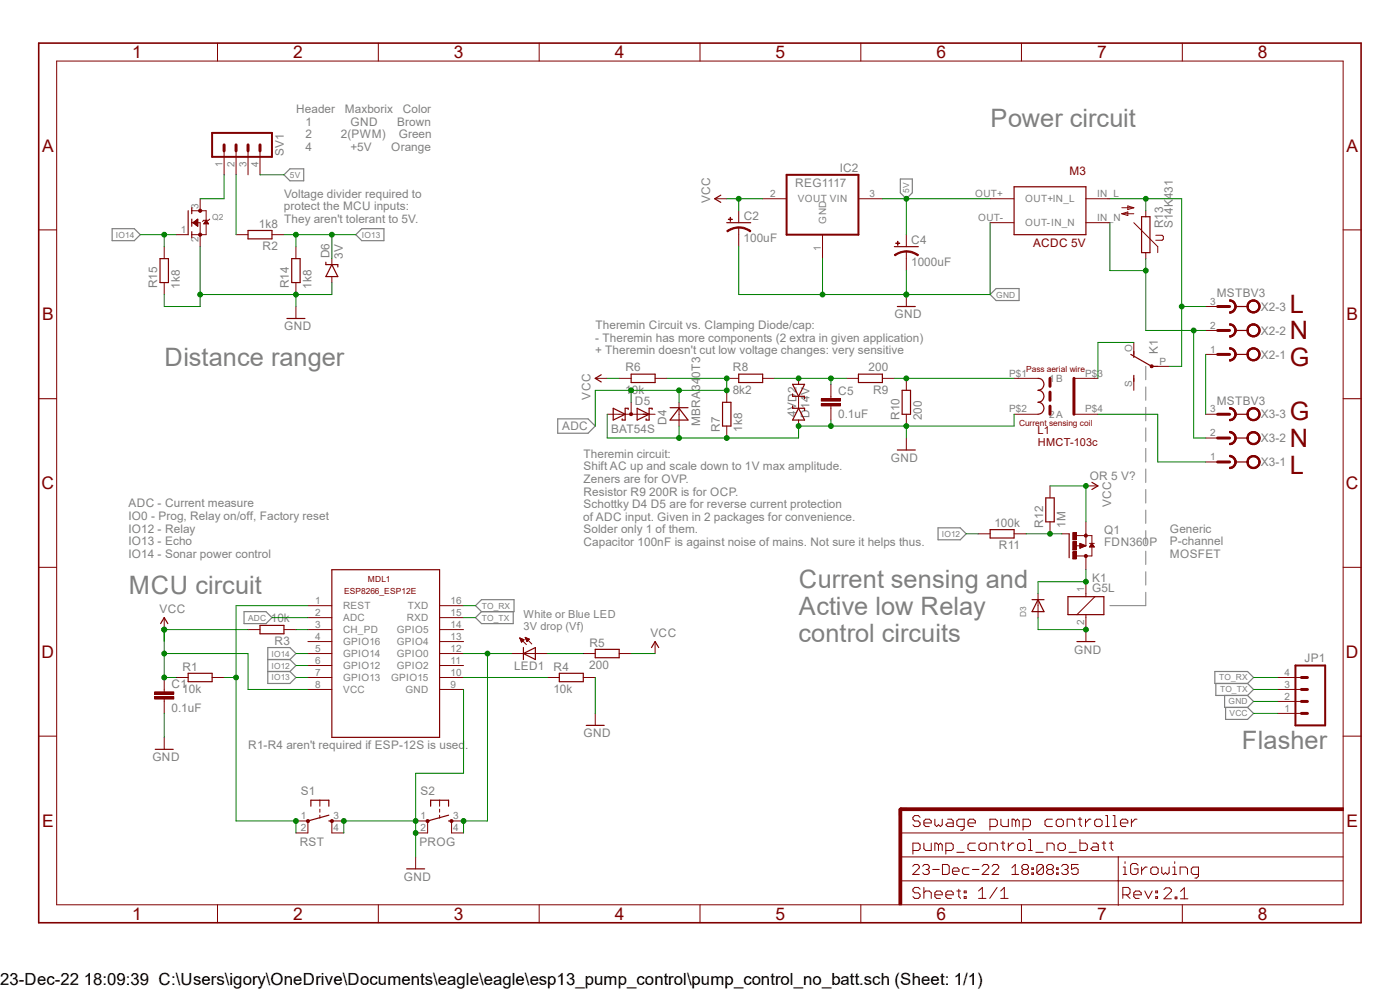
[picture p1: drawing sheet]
<svg xmlns="http://www.w3.org/2000/svg" width="297mm" height="210mm" viewBox="0 0 297 210" stroke-linecap="round" stroke-linejoin="round" font-family="sans-serif">
<defs><g id="words">
<g font-size="5.4" fill="#808080">
<text x="210.1" y="26.9">Power circuit</text>
<text x="34.9" y="77.7">Distance ranger</text>
<text x="27.3" y="125.9">MCU circuit</text>
<text x="169.5" y="124.7">Current sensing and</text>
<text x="169.5" y="130.4">Active low Relay</text>
<text x="169.4" y="136.1">control circuits</text>
<text x="263.5" y="159">Flasher</text>
</g>
<g font-size="5.4" fill="#800000">
<text x="273.6" y="66.3">L</text>
<text x="273.6" y="72">N</text>
<text x="273.6" y="77.7">G</text>
<text x="273.6" y="89.1">G</text>
<text x="273.6" y="94.8">N</text>
<text x="273.6" y="100.5">L</text>
</g>
<g font-size="3.7" fill="#800000">
<text x="28.1" y="12.4">1</text>
<text x="62.2" y="12.4">2</text>
<text x="96.3" y="12.4">3</text>
<text x="130.4" y="12.4">4</text>
<text x="164.5" y="12.4">5</text>
<text x="198.7" y="12.4">6</text>
<text x="232.8" y="12.4">7</text>
<text x="266.9" y="12.4">8</text>
<text x="8.9" y="32.2">A</text>
<text x="285.7" y="32.2">A</text>
<text x="8.9" y="68">B</text>
<text x="285.7" y="68">B</text>
<text x="8.8" y="103.8">C</text>
<text x="285.5" y="103.8">C</text>
<text x="8.8" y="139.6">D</text>
<text x="285.5" y="139.6">D</text>
<text x="8.9" y="175.4">E</text>
<text x="285.7" y="175.4">E</text>
<text x="28.1" y="195.2">1</text>
<text x="62.2" y="195.2">2</text>
<text x="96.3" y="195.2">3</text>
<text x="130.4" y="195.2">4</text>
<text x="164.5" y="195.2">5</text>
<text x="198.7" y="195.2">6</text>
<text x="232.8" y="195.2">7</text>
<text x="266.9" y="195.2">8</text>
</g>
<text font-size="3.6" x="0" y="209">23-Dec-22 18:09:39 C:\Users\igory\OneDrive\Documents\eagle\eagle\esp13_pump_control\pump_control_no_batt.sch (Sheet: 1/1)</text>
<g font-size="2.5" fill="#808080">
<text x="62.8" y="24">Header</text>
<text x="64.8" y="26.7">1</text>
<text x="64.8" y="29.3">2</text>
<text x="72.3" y="29.3">2(PWM)</text>
<text x="73.2" y="24">Maxborix</text>
<text x="74.4" y="26.7">GND</text>
<text x="84.3" y="26.7">Brown</text>
<text x="84.6" y="29.3">Green</text>
<text x="85.4" y="24">Color</text>
<text x="60.2" y="33" transform="rotate(-90 60.2 33)">SV1</text>
<text x="64.8" y="32">4</text>
<text x="74.3" y="32">+5V</text>
<text x="83" y="32">Orange</text>
<text x="60.3" y="41.9">Voltage divider required to</text>
<text x="168.7" y="39.6">REG1117</text>
<text x="178.1" y="36.4">IC2</text>
<text x="60.2" y="44.6">protect the MCU inputs:</text>
<text x="60.3" y="47.2">They aren't tolerant to 5V.</text>
<text x="150.7" y="43.1" transform="rotate(-90 150.7 43.1)">VCC</text>
<text x="157.8" y="46.6">C2</text>
<text x="54.9" y="48.3">1k8</text>
<text x="55.7" y="53">R2</text>
<text x="157.7" y="51.4">100uF</text>
<text x="193.3" y="51.7">C4</text>
<text x="246.8" y="48.5" transform="rotate(-90 246.8 48.5)">R13</text>
<text x="248.8" y="48.5" transform="rotate(-90 248.8 48.5)">S14K431</text>
<text x="69.9" y="54.8" transform="rotate(-90 69.9 54.8)">D6</text>
<text x="72.7" y="54.9" transform="rotate(-90 72.7 54.9)">3V</text>
<text x="193.3" y="56.5">1000uF</text>
<text x="33.4" y="61.2" transform="rotate(-90 33.4 61.2)">R15</text>
<text x="38.1" y="61.2" transform="rotate(-90 38.1 61.2)">1k8</text>
<text x="61.3" y="61.2" transform="rotate(-90 61.3 61.2)">R14</text>
<text x="66.1" y="61.2" transform="rotate(-90 66.1 61.2)">1k8</text>
<text x="258.2" y="63">MSTBV3</text>
<text x="267.5" y="65.9">X2-3</text>
<text x="60.3" y="70.1">GND</text>
<text x="126.3" y="69.9">Theremin Circuit vs. Clamping Diode/cap:</text>
<text x="189.8" y="67.6">GND</text>
<text x="267.5" y="71">X2-2</text>
<text x="126.3" y="72.5">- Theremin has more components (2 extra in given application)</text>
<text x="126.3" y="75.2">+ Theremin doesn't cut low voltage changes: very sensitive</text>
<text x="245.6" y="75.1" transform="rotate(-90 245.6 75.1)">K1</text>
<text x="267.5" y="76.1">X2-1</text>
<text x="132.6" y="83.6">10k</text>
<text x="132.7" y="78.7">R6</text>
<text x="155.5" y="83.6">8k2</text>
<text x="155.5" y="78.7">R8</text>
<text x="177.8" y="83.7">C5</text>
<text x="184.3" y="78.7">200</text>
<text x="185.2" y="83.5">R9</text>
<text x="125.3" y="84.8" transform="rotate(-90 125.3 84.8)">VCC</text>
<text x="134.7" y="85.9">D5</text>
<text x="168.9" y="88.5" transform="rotate(-90 168.9 88.5)">4VD2</text>
<text x="171.7" y="88.6" transform="rotate(-90 171.7 88.6)">D14V</text>
<text x="177.8" y="88.8">0.1uF</text>
<text x="190.8" y="89.1" transform="rotate(-90 190.8 89.1)">R10</text>
<text x="195.6" y="89.2" transform="rotate(-90 195.6 89.2)">200</text>
<text x="258.2" y="85.9">MSTBV3</text>
<text x="267.5" y="88.8">X3-3</text>
<text x="119.3" y="91.3">ADC</text>
<text x="129.6" y="91.8">BAT54S</text>
<text x="141.4" y="90.1" transform="rotate(-90 141.4 90.1)">D4</text>
<text x="148.5" y="90.4" transform="rotate(-90 148.5 90.4)">MBRA340T3</text>
<text x="152.7" y="91.6" transform="rotate(-90 152.7 91.6)">R7</text>
<text x="157.5" y="91.7" transform="rotate(-90 157.5 91.7)">1k8</text>
<text x="267.5" y="93.8">X3-2</text>
<text x="123.8" y="97.1">Theremin circuit:</text>
<text x="123.8" y="99.8">Shift AC up and scale down to 1V max amplitude.</text>
<text x="189" y="98">GND</text>
<text x="231.2" y="101.8">OR 5 V?</text>
<text x="267.5" y="98.9">X3-1</text>
<text x="27.3" y="107.7">ADC - Current measure</text>
<text x="123.8" y="102.4">Zeners are for OVP.</text>
<text x="123.8" y="105.1">Resistor R9 200R is for OCP.</text>
<text x="123.8" y="107.8">Schottky D4 D5 are for reverse current protection</text>
<text x="235.7" y="107.6" transform="rotate(-90 235.7 107.6)">VCC</text>
<text x="27.3" y="110.3">IO0 - Prog, Relay on/off, Factory reset</text>
<text x="27.3" y="113">IO12 - Relay</text>
<text x="123.7" y="110.4">of ADC input. Given in 2 packages for convenience.</text>
<text x="123.8" y="113.1">Solder only 1 of them.</text>
<text x="210.9" y="111.7">100k</text>
<text x="221.3" y="111.9" transform="rotate(-90 221.3 111.9)">R12</text>
<text x="226.1" y="112" transform="rotate(-90 226.1 112)">1M</text>
<text x="234.2" y="113.2">Q1</text>
<text x="248.2" y="113">Generic</text>
<text x="27.3" y="115.7">IO13 - Echo</text>
<text x="27.3" y="118.3">IO14 - Sonar power control</text>
<text x="123.8" y="115.8">Capacitor 100nF is against noise of mains. Not sure it helps thus.</text>
<text x="211.9" y="116.5">R11</text>
<text x="234.2" y="115.8">FDN360P</text>
<text x="248.2" y="115.7">P-channel</text>
<text x="248.2" y="118.3">MOSFET</text>
<text x="231.7" y="125.6">G5L</text>
<text x="231.7" y="123.4">K1</text>
<text x="33.9" y="130">VCC</text>
<text x="57.4" y="132">10k</text>
<text x="58.3" y="136.8">R3</text>
<text x="125.1" y="137.2">R5</text>
<text x="138" y="135.1">VCC</text>
<text x="38.7" y="142.2">R1</text>
<text x="109.1" y="142.2">LED1</text>
<text x="117.4" y="142.2">R4</text>
<text x="125" y="141.9">200</text>
<text x="227.9" y="138.6">GND</text>
<text x="276.7" y="140.4">JP1</text>
<text x="36.4" y="145.9">C1</text>
<text x="38.7" y="147">10k</text>
<text x="117.4" y="147">10k</text>
<text x="36.4" y="151">0.1uF</text>
<text x="32.3" y="161.5">GND</text>
<text x="52.7" y="159">R1-R4 aren't required if ESP-12S is used.</text>
<text x="123.8" y="156.4">GND</text>
<text x="63.8" y="168.6">S1</text>
<text x="89.2" y="168.6">S2</text>
<text x="63.6" y="179.5">RST</text>
<text x="89" y="179.5">PROG</text>
<text x="85.7" y="186.9">GND</text>
</g>
<g font-size="2.5" fill="#800000">
<text x="226.9" y="37.1">M3</text>
<text x="219.2" y="52.3">ACDC 5V</text>
</g>
<g font-size="2.3" fill="#800000">
<text x="220.1" y="92.1">L1</text>
<text x="220.2" y="94.6">HMCT-103c</text>
</g>
<g font-size="2.3" fill="#808080">
<text x="111.1" y="131.1">White or Blue LED</text>
<text x="111" y="133.6">3V drop (Vf)</text>
</g>
<g font-size="2.1" fill="#808080">
<text x="47.2" y="35.5" transform="rotate(-90 47.2 35.5)">1</text>
<text x="49.7" y="35.5" transform="rotate(-90 49.7 35.5)">2</text>
<text x="52.3" y="35.5" transform="rotate(-90 52.3 35.5)">3</text>
<text x="54.8" y="35.5" transform="rotate(-90 54.8 35.5)">4</text>
<text x="163.4" y="41.8">2</text>
<text x="184.4" y="41.8">3</text>
<text x="206.9" y="41.8">OUT+</text>
<text x="232.7" y="41.8">IN_L</text>
<text x="42.1" y="44.4" transform="rotate(-90 42.1 44.4)">3</text>
<text x="169.3" y="42.9">VOUT VIN</text>
<text x="175.3" y="47.4" transform="rotate(-90 175.3 47.4)">GND</text>
<text x="207.5" y="46.9">OUT-</text>
<text x="217.5" y="42.9">OUT+IN_L</text>
<text x="232.7" y="46.9">IN_N</text>
<text x="38.4" y="49.4">1</text>
<text x="42.1" y="51.3" transform="rotate(-90 42.1 51.3)">2</text>
<text x="174.2" y="53.3" transform="rotate(-90 174.2 53.3)">1</text>
<text x="217.5" y="48">OUT-IN_N</text>
<text x="256.8" y="64.6">3</text>
<text x="256.8" y="69.7">2</text>
<text x="240.2" y="74.8" transform="rotate(-90 240.2 74.8)">O</text>
<text x="246" y="77.3">P</text>
<text x="256.8" y="74.8">1</text>
<text x="214.1" y="79.9">P$1</text>
<text x="222.5" y="81">1B</text>
<text x="230.2" y="79.9">P$3</text>
<text x="240.2" y="82" transform="rotate(-90 240.2 82)">S</text>
<text x="214.1" y="87.5">P$2</text>
<text x="222.5" y="88.6">2A</text>
<text x="230.2" y="87.5">P$4</text>
<text x="256.8" y="87.5">3</text>
<text x="256.8" y="92.6">2</text>
<text x="256.8" y="97.7">1</text>
<text x="230" y="125.6" transform="rotate(-90 230 125.6)">1</text>
<text x="66.9" y="128.1">1</text>
<text x="66.9" y="130.7">2</text>
<text x="72.8" y="129.2">REST</text>
<text x="72.8" y="131.8">ADC</text>
<text x="86.3" y="131.8">RXD</text>
<text x="86.5" y="129.2">TXD</text>
<text x="95.6" y="130.7">15</text>
<text x="95.6" y="128.1">16</text>
<text x="66.9" y="133.2">3</text>
<text x="66.9" y="135.8">4</text>
<text x="72.8" y="134.3">CH_PD</text>
<text x="72.8" y="136.9">GPIO16</text>
<text x="84.2" y="136.9">GPIO4</text>
<text x="84.2" y="134.3">GPIO5</text>
<text x="95.6" y="135.8">13</text>
<text x="95.6" y="133.2">14</text>
<text x="230" y="132.5" transform="rotate(-90 230 132.5)">2</text>
<text x="66.9" y="138.3">5</text>
<text x="66.9" y="140.8">6</text>
<text x="66.9" y="143.3">7</text>
<text x="72.8" y="139.4">GPIO14</text>
<text x="72.8" y="141.9">GPIO12</text>
<text x="84.2" y="141.9">GPIO2</text>
<text x="84.2" y="139.4">GPIO0</text>
<text x="95.6" y="143.3">10</text>
<text x="95.6" y="140.8">11</text>
<text x="95.6" y="138.3">12</text>
<text x="272.5" y="143.3">4</text>
<text x="66.9" y="145.9">8</text>
<text x="72.8" y="144.5">GPIO13</text>
<text x="72.8" y="147">VCC</text>
<text x="83" y="144.5">GPIO15</text>
<text x="86" y="147">GND</text>
<text x="95.6" y="145.9">9</text>
<text x="272.5" y="148.4">2</text>
<text x="272.5" y="145.9">3</text>
<text x="272.5" y="151">1</text>
<text x="63.8" y="173.8">1</text>
<text x="70.8" y="173.8">3</text>
<text x="89.2" y="173.8">1</text>
<text x="96.1" y="173.8">3</text>
<text x="63.8" y="176.4">2</text>
<text x="70.8" y="176.4">4</text>
<text x="89.2" y="176.4">2</text>
<text x="96.1" y="176.4">4</text>
</g>
<g font-size="1.8" fill="#808080">
<text x="61.5" y="37.7">5V</text>
<text x="192.9" y="40.9" transform="rotate(-90 192.9 40.9)">5V</text>
<text x="45" y="46.6">Q2</text>
<text x="24.6" y="50.4">IO14</text>
<text x="76.8" y="50.4">IO13</text>
<text x="211.4" y="63.1">GND</text>
<text x="199.8" y="113.9">IO12</text>
<text x="52.6" y="131.7">ADC</text>
<text x="102.2" y="129.1">TO_RX</text>
<text x="102.2" y="131.7">TO_TX</text>
<text x="217.7" y="131" transform="rotate(-90 217.7 131)">D3</text>
<text x="57.6" y="139.3">IO14</text>
<text x="57.6" y="141.8">IO12</text>
<text x="57.6" y="144.4">IO13</text>
<text x="258.7" y="144.4">TO_RX</text>
<text x="258.8" y="146.9">TO_TX</text>
<text x="260.6" y="149.4">GND</text>
<text x="260.9" y="152">VCC</text>
</g>
<g font-size="1.8" fill="#800000">
<text x="217.7" y="79">Pass aerial wire</text>
<text x="216.2" y="90.4">Current sensing coil</text>
<text x="73" y="125.9">ESP8266_ESP12E</text>
<text x="78.1" y="123.4">MDL1</text>
</g>
</g></defs>
<path d="M243.1 77.7v2.9M243.1 82.1v2.8M243.1 86.4v2.9M243.1 90.8v2.8M243.1 95.1v2.9M243.1 99.5v2.9M243.1 103.8v2.9M243.1 108.2v2.8M243.1 112.6v2.8M243.1 116.9v2.9M243.1 125.6v2.9h-7.6M243.1 121.3v2.8" fill="none" stroke="#808080" stroke-width=".21"/>
<g fill="none" stroke="#808080" stroke-width=".25">
<path d="M60.2 37.1l1.3-1.3h2.9v2.6h-2.9zM191 38h2.5v2.9l-1.2 1.3-1.3-1.3zM23.8 48.5h4.7l1.3 1.3-1.3 1.3h-4.7zM76.8 48.5h4.6v2.6h-4.6l-1.3-1.3zM211.3 61.2h4.9v2.6h-4.9l-1.2-1.3zM118.3 88.9h6.5l1.5 1.5-1.5 1.5h-6.5zM199 112h4.7l1.3 1.2-1.3 1.3h-4.7zM51.8 129.8h4.6l1.3 1.2-1.3 1.3h-4.6zM56.8 139.9h4.7M61.5 139.9l1.3-1.3-1.3-1.2h-4.7v7.6h4.7l1.3-1.3-1.3-1.2M61.5 139.9l1.3 1.3-1.3 1.3M102.2 127.2h6.9v2.6h-6.9l-1.3-1.3z"/>
<path d="M102.2 129.8l-1.3 1.2 1.3 1.3h6.7v-2.5M56.8 142.5h4.7M257.7 142.5h7l1.2 1.2-1.2 1.3h-7zM257.9 145v2.5h6.8M259.8 147.5v2.6h4.9M260 150.1v2.5h4.7l1.2-1.3-1.2-1.2M264.7 147.5l1.2 1.3-1.2 1.3M264.7 145l1.2 1.3-1.2 1.2"/>
</g>
<path d="M55.2 132.7h5v1.8h-5zM39.9 142.8h5.1v1.8h-5.1zM118.7 142.8h5v1.8h-5z" fill="none" stroke="#800000" stroke-width=".25"/>
<path d="M52.6 133.6h2.6M60.2 133.6h2.6M34.8 146.3v.5M34.8 148.3v.5M37.4 143.7h2.5M45 143.7h2.5M116.1 143.7h2.6M123.7 143.7h2.6" fill="none" stroke="#800000" stroke-width=".21"/>
<path d="M32.8 147.8h4.1v.5h-4.1z" fill-rule="evenodd" fill="#800000"/>
<path d="M32.8 147.8h4.1v.5h-4.1z" fill="none" stroke="#800000" stroke-width=".21"/>
<path d="M32.8 146.8h4.1v.5h-4.1z" fill-rule="evenodd" fill="#800000"/>
<path d="M32.8 146.8h4.1v.5h-4.1zM34.8 143.7v2.6M34.8 148.8v2.5M65.3 174.2v2.5M67.9 169.8v1.2M67.9 171.7v.6M67.9 172.9v.7M70.4 174.2v2.5" fill="none" stroke="#800000" stroke-width=".21"/>
<path d="M66 171v-1.2h3.8v1.2M69.8 174.2h.6M69.8 172.9l-4.5 1.3" fill="none" stroke="#800000" stroke-width=".25"/>
<path d="M65.1 173.9h.5v.5h-.5l-.1-.2z" fill-rule="evenodd" fill="#800000"/>
<path d="M65.1 173.9h.5v.5h-.5l-.1-.2z" fill="none" stroke="#800000" stroke-width=".21"/>
<path d="M70.2 173.9h.5v.5h-.5l-.1-.2z" fill-rule="evenodd" fill="#800000"/>
<path d="M62.8 174.2h2.5M62.8 176.7h2.5M70.2 173.9h.5v.5h-.5l-.1-.2zM70.4 174.2h2.5M70.4 176.7h2.5M90.7 174.2v2.5M93.3 169.8v1.2M93.3 171.7v.6M93.3 172.9v.7M95.8 174.2v2.5" fill="none" stroke="#800000" stroke-width=".21"/>
<path d="M91.4 171v-1.2h3.8v1.2M95.2 174.2h.6M95.2 172.9l-4.5 1.3" fill="none" stroke="#800000" stroke-width=".25"/>
<path d="M90.5 173.9h.4l.2 .3-.2 .2h-.4z" fill-rule="evenodd" fill="#800000"/>
<path d="M90.5 173.9h.4l.2 .3-.2 .2h-.4z" fill="none" stroke="#800000" stroke-width=".21"/>
<path d="M95.5 173.9h.5l.1 .3-.1 .2h-.5z" fill-rule="evenodd" fill="#800000"/>
<path d="M88.2 174.2h2.5M88.2 176.7h2.5M95.5 173.9h.5l.1 .3-.1 .2h-.5zM95.8 174.2h2.5M95.8 176.7h2.5" fill="none" stroke="#800000" stroke-width=".21"/>
<path d="M190.7 171.6h.6v20.3h-.6z" fill-rule="evenodd" fill="#800000"/>
<path d="M190.7 171.6h.6v20.3h-.6z" fill="none" stroke="#800000" stroke-width=".21"/>
<path d="M191 171.4h94v.6h-94z" fill-rule="evenodd" fill="#800000"/>
<g fill="none" stroke="#800000" stroke-width=".21">
<path d="M12 13h272.9v178.9h-272.9zM46.1 9.1v3.9M80.3 9.1v3.9M114.4 9.1v3.9M148.5 9.1v3.9M182.6 9.1v3.9M216.7 9.1v3.9M250.8 9.1v3.9M8.2 48.8h3.8M151.6 42.2h2.6M210.1 42.2h5M210.1 47.2h5"/>
<path d="M230.4 42.2h5.1M230.4 47.2h5.1M284.9 48.8h3.9M192.3 62.5v2.5M8.2 84.6h3.8M284.9 84.6h3.9M8.2 120.4h3.8M34.8 131v2.6M139 136.1v2.5M284.9 120.4h3.9M8.2 156.2h3.8M34.8 156.4v2.6"/>
<path d="M126.3 151.3v2.6M284.9 156.2h3.9M191 171.4h94v.6h-94zM191 176.7h93.9M195.2 173.4l-.4-.4h-.7l-.4 .4v.4l.4 .4h.7l.4 .4v.4l-.4 .3h-.7l-.4-.3M196 178.9v1.1l.4 .4h1.2v-1.5M196 174.6h1.6v-.4l-.5-.4h-.7l-.4 .4v.8l.4 .3h.7M198.3 173.8v1.2l.4 .3 .4-.3 .4 .3 .4-.3v-1.2M199.1 179.2l-.4-.3h-.4v1.5M199.1 179.2v1.2M199.1 179.2l.4-.3 .4 .3v1.2M201 173.8h.8l.4 .4v1.1h-1.2l-.3-.3 .3-.4h1.2"/>
<path d="M204.6 175.3h-1.2l-.4-.3v-.8l.4-.4h1.2v1.9l-.4 .4h-.4M205.4 174.6h1.5v-.4l-.4-.4h-.8l-.3 .4v.8l.3 .3h.8M206.9 178.9h-1.2l-.3 .3v.8l.3 .4h1.2M208.1 178.9h.8l.4 .3v.8l-.4 .4h-.8l-.4-.4v-.8zM210 175.3h1.2l.4-.3v-.8l-.4-.4h-1.2v2.3M212.3 178.9h.8M212.3 173.8v1.2l.5 .3h1.1v-1.5M212.8 178.5v1.5l.3 .4M213.9 178.9v1.5M215.1 178.9h-.4l-.8 .8M215.5 174.2l.4-.4 .3 .4v1.1M215.5 174.2l-.4-.4h-.4v1.5"/>
<path d="M215.5 174.2v1.1M216.2 178.9h.8l.4 .3v.8l-.4 .4h-.8l-.3-.4v-.8zM217 175.3h1.2l.4-.3v-.8l-.4-.4h-1.2v2.3M218.2 178.1h.4v2.3M223.3 173.8h-1.2l-.4 .4v.8l.4 .3h1.2M224.1 174.2l.4-.4h.7l.4 .4v.8l-.4 .3h-.7l-.4-.3zM224.8 178.9h.8l.4 .3v.8l-.4 .4h-.8l-.3-.4v-.8zM226.4 175.3v-1.5h1.1l.5 .4v1.1M228.7 173.8h.8M229.1 178.1v2.3h1.2l.4-.4v-.8l-.4-.3h-1.2M229.1 173.4v1.6l.4 .3M230.3 173.8v1.5"/>
<path d="M231.4 173.8h-.3l-.8 .8M231.9 178.9h.7l.4 .3v1.2h-1.1l-.5-.4 .5-.3h1.1M232.2 174.2l.4-.4h.8l.4 .4v.8l-.4 .3h-.8l-.4-.3zM233.8 178.9h.8M234.2 178.5v1.5l.4 .4M234.6 173h.3v2.3M234.6 175.3h.7M235.3 178.9h.8M235.8 178.5v1.5l.3 .4M236.1 173h.4v2.3M236.1 175.3h.8M237.7 174.6h1.6v-.4l-.5-.4h-.7l-.4 .4v.8l.4 .3h.7"/>
<path d="M240 173.8v1.5M241.2 173.8h-.4l-.8 .8M46.1 191.9v3.8M80.3 191.9v3.8M88.2 181.8v2.5M114.4 191.9v3.8M148.5 191.9v3.8M182.6 191.9v3.8M191 186.9h93.9M191 181.8h93.9M193.6 183.8l.4-.4h.7l.3 .4v.3l-1.4 1.4h1.4M193.7 180.4h1.1l.4-.4v-.8l-.4-.3h-1.1v2.3"/>
<path d="M195.2 188.6l-.4-.3h-.7l-.4 .3v.4l.4 .4h.7l.4 .4v.4l-.4 .4h-.7l-.4-.4M195.7 183.8l.4-.4h.7l.3 .4v.3l-.3 .3M196 188.3v2.3M196 189.4l.4-.4h.7l.5 .4v1.2M196.5 184.4h.3M196.8 184.4l.3 .4v.4l-.3 .3h-.7l-.4-.3M197.9 184.4h1.4M198.3 189.8h1.6v-.4l-.4-.4h-.8l-.4 .4v.8l.4 .4h.8M199.9 183.4h1.1l.4 .4v1.4l-.4 .3h-1.1zM200.7 180.4h1.1l.4-.4v-.8l-.4-.3h-1.1v2.3M200.7 189.8h1.5v-.4l-.4-.4h-.8l-.3 .4v.8l.3 .4h.8M202.1 184.8h1.4v-.4l-.4-.3h-.7l-.3 .3v.8l.3 .3h.7"/>
<path d="M203 180.8h1.6M203 189h.8M203.4 188.6v1.6l.4 .4M204.6 190.2h.4v.4h-.4zM204.6 189h.4v.4h-.4zM205.6 184.1h-1.1l-.3 .3v.8l.3 .3h1.1M206.3 184.4h1.4M207.6 189l.8-.7v2.3M207.6 190.6h1.6M208.4 183.8l.3-.4h.7l.4 .4v.3l-1.4 1.4h1.4M210 180.4v-1.5h1.2l.4 .3v1.2M210.5 183.8l.3-.4h.7l.4 .4v.3l-1.4 1.4h1.4"/>
<path d="M211.5 188.3l-1.5 2.3M212.3 190.6h1.6M212.3 189l.8-.7v2.3M214.7 185.5h1.4M214.7 184.1l.7-.7v2.1M216.7 191.9v3.8M217.1 184.4l-.3 .4v.4l.3 .3h.7l.4-.3v-.4l-.4-.4M217.1 184.4l-.3-.3v-.3l.3-.4h.7l.4 .4v.3l-.4 .3M217.1 184.4h.7M218.2 180.4h.8M218.9 185.2h.3v.3h-.3zM218.9 184.1h.3v.3h-.3z"/>
<path d="M219.8 180.8h1.5M221.4 183.8v1.4l-.4 .3h-.7l-.3-.3M221.4 183.8l-.4-.4h-.7l-.3 .4v1.4M221.4 183.8l-1.4 1.4M222.1 180.4v-1.5h1.2l.3 .3v1.2M222.4 184.4l-.4 .4v.4l.4 .3h.7l.4-.3v-.4l-.4-.4M222.4 184.4l-.4-.3v-.3l.4-.4h.7l.4 .4v.3l-.4 .3M222.4 184.4h.7M224.2 185.2h.3v.3h-.3zM224.2 184.1h.3v.3h-.3zM225.2 183.8l.4-.4h.7l.3 .4v.3l-.3 .3M225.9 184.4h.4"/>
<path d="M226.3 184.4l.3 .4v.4l-.3 .3h-.7l-.4-.3M226.8 180.8h1.5M228.7 183.4h-1.4v1l.7-.3h.3l.4 .3v.8l-.4 .3h-.6l-.4-.3M237.2 181.8v10.3M238.2 189.8h1.2l.3-.4v-.8l-.3-.3h-1.2v2.3M238.3 185.5h.8M238.3 183.9h.4v1.6M238.7 182.8v.4M239 189.8l.7 .8M240.5 189.8h1.6v-.4l-.4-.4h-.8l-.4 .4v.8l.4 .4h.8M241.4 183.6l-.4-.4h-.8l-.3 .4v1.5l.3 .4h.8l.4-.4v-.8h-.8M242.2 183.9v1.6"/>
<path d="M242.9 189l.7 1.6 .8-1.6M243.4 183.9h-.4l-.8 .8M244.1 184.3l.4-.4h.8l.4 .4v.8l-.4 .4h-.8l-.4-.4zM245.2 190.2h.4v.4h-.4zM245.2 189h.4v.4h-.4zM246.5 183.9v1.2l.3 .4 .5-.4 .3 .4 .4-.4v-1.2M246.9 188.7l.5-.4h.7l.4 .4v.4l-1.6 1.6h1.6M248.8 185.5h.8M248.8 183.9h.4v1.6M249.2 182.8v.4M249.3 190.3h.4v.4h-.4zM250.4 185.5v-1.6h1.1l.4 .4v1.2"/>
<path d="M250.4 190.7h1.6M250.4 189.1l.8-.8v2.4M250.8 191.9v3.8M254.3 185.5h-1.2l-.4-.4v-.8l.4-.4h1.2v2l-.4 .4h-.4"/>
</g>
<path d="M192.3 171.7h-1.3v1.2" fill="none" stroke="#800000" stroke-width=".64"/>
<path d="M8.2 9.1h280.6v186.6h-280.6z" fill="none" stroke="#800000" stroke-width=".34"/>
<path d="M215.1 39.6h15.3v10.2h-15.3zM152.9 41.4l-1.3 .8 1.3 .7M190.4 65h3.8M34.1 132.3l.7-1.3 .8 1.3M138.2 137.4l.8-1.3 .7 1.3M32.9 159h3.8M124.4 153.9h3.8M86.3 184.3h3.8" fill="none" stroke="#800000" stroke-width=".25"/>
<path d="M260.9 73.8a1.37 1.37 0 0 1 1.4 1.4h-.3a1.21 1.21 0 0 0-1.1-1.2z" fill-rule="evenodd" fill="#800000"/>
<path d="M260.9 73.8a1.37 1.37 0 0 1 1.4 1.4h-.3a1.21 1.21 0 0 0-1.1-1.2z" fill="none" stroke="#800000" stroke-width=".21"/>
<path d="M262 75.2h.3a1.45 1.45 0 0 1-1.4 1.4v-.3a1.21 1.21 0 0 0 1.1-1.1z" fill-rule="evenodd" fill="#800000"/>
<path d="M262 75.2h.3a1.45 1.45 0 0 1-1.4 1.4v-.3a1.21 1.21 0 0 0 1.1-1.1z" fill="none" stroke="#800000" stroke-width=".21"/>
<path d="M262.1 75.2h2.6" fill="none" stroke="#800000" stroke-width=".25"/>
<path d="M260.9 73.8a1.4 1.4 0 0 1 1.4 1.4 1.4 1.4 0 0 1-1.4 1.4v-.3a1.14 1.14 0 0 0 1.1-1.1 1.14 1.14 0 0 0-1.1-1.2z" fill-rule="evenodd" fill="#800000"/>
<path d="M260.9 73.8a1.4 1.4 0 0 1 1.4 1.4 1.4 1.4 0 0 1-1.4 1.4v-.3a1.14 1.14 0 0 0 1.1-1.1 1.14 1.14 0 0 0-1.1-1.2z" fill="none" stroke="#800000" stroke-width=".21"/>
<path d="M258.3 75.2h2.6" fill="none" stroke="#800000" stroke-width=".64"/>
<path d="M264.8 74.3a1.41 1.41 0 0 1 2.3 0 1.41 1.41 0 0 1-.7 2.1 1.41 1.41 0 0 1-1.9-1.2h.3a1.14 1.14 0 0 1 1.5-1.1 1.14 1.14 0 0 1 .6 1.7 1.14 1.14 0 0 1-1.9 .1l-.2-.7h-.3z" fill-rule="evenodd" fill="#800000"/>
<path d="M264.8 74.3a1.41 1.41 0 0 1 2.3 0 1.41 1.41 0 0 1-.7 2.1 1.41 1.41 0 0 1-1.9-1.2h.3a1.14 1.14 0 0 1 1.5-1.1 1.14 1.14 0 0 1 .6 1.7 1.14 1.14 0 0 1-1.9 .1l-.2-.7h-.3z" fill="none" stroke="#800000" stroke-width=".21"/>
<path d="M264.8 74.3a1.41 1.41 0 0 1 2.3 0 1.41 1.41 0 0 1-.7 2.1 1.41 1.41 0 0 1-1.9-1.2h.3a1.14 1.14 0 0 1 1.5-1.1 1.14 1.14 0 0 1 .6 1.7 1.14 1.14 0 0 1-1.9 .1l-.2-.7h-.3z" fill-rule="evenodd" fill="#800000"/>
<path d="M255.8 75.2h2.5M264.8 74.3a1.41 1.41 0 0 1 2.3 0 1.41 1.41 0 0 1-.7 2.1 1.41 1.41 0 0 1-1.9-1.2h.3a1.14 1.14 0 0 1 1.5-1.1 1.14 1.14 0 0 1 .6 1.7 1.14 1.14 0 0 1-1.9 .1l-.2-.7h-.3z" fill="none" stroke="#800000" stroke-width=".21"/>
<path d="M260.9 68.7a1.37 1.37 0 0 1 1.4 1.4h-.3a1.21 1.21 0 0 0-1.1-1.1z" fill-rule="evenodd" fill="#800000"/>
<path d="M260.9 68.7a1.37 1.37 0 0 1 1.4 1.4h-.3a1.21 1.21 0 0 0-1.1-1.1z" fill="none" stroke="#800000" stroke-width=".21"/>
<path d="M260.9 71.2a1.12 1.12 0 0 0 1.1-1.1h.3a1.45 1.45 0 0 1-1.4 1.4z" fill-rule="evenodd" fill="#800000"/>
<path d="M260.9 71.2a1.12 1.12 0 0 0 1.1-1.1h.3a1.45 1.45 0 0 1-1.4 1.4z" fill="none" stroke="#800000" stroke-width=".21"/>
<path d="M262.1 70.1h2.6" fill="none" stroke="#800000" stroke-width=".25"/>
<path d="M260.9 68.7a1.4 1.4 0 0 1 1.4 1.4 1.4 1.4 0 0 1-1.4 1.4v-.3a1.14 1.14 0 0 0 1.1-1.1 1.14 1.14 0 0 0-1.1-1.1z" fill-rule="evenodd" fill="#800000"/>
<path d="M260.9 68.7a1.4 1.4 0 0 1 1.4 1.4 1.4 1.4 0 0 1-1.4 1.4v-.3a1.14 1.14 0 0 0 1.1-1.1 1.14 1.14 0 0 0-1.1-1.1z" fill="none" stroke="#800000" stroke-width=".21"/>
<path d="M258.3 70.1h2.6" fill="none" stroke="#800000" stroke-width=".64"/>
<path d="M264.8 69.2a1.4 1.4 0 0 1 2.3 .1 1.4 1.4 0 0 1-.7 2.1 1.4 1.4 0 0 1-1.9-1.3h.3a1.14 1.14 0 0 1 1.5-1.1 1.14 1.14 0 0 1 .6 1.7 1.14 1.14 0 0 1-1.9 .1l-.2-.7h-.3z" fill-rule="evenodd" fill="#800000"/>
<path d="M264.8 69.2a1.4 1.4 0 0 1 2.3 .1 1.4 1.4 0 0 1-.7 2.1 1.4 1.4 0 0 1-1.9-1.3h.3a1.14 1.14 0 0 1 1.5-1.1 1.14 1.14 0 0 1 .6 1.7 1.14 1.14 0 0 1-1.9 .1l-.2-.7h-.3z" fill="none" stroke="#800000" stroke-width=".21"/>
<path d="M264.8 69.2a1.4 1.4 0 0 1 2.3 .1 1.4 1.4 0 0 1-.7 2.1 1.4 1.4 0 0 1-1.9-1.3h.3a1.14 1.14 0 0 1 1.5-1.1 1.14 1.14 0 0 1 .6 1.7 1.14 1.14 0 0 1-1.9 .1l-.2-.7h-.3z" fill-rule="evenodd" fill="#800000"/>
<path d="M255.8 70.1h2.5M264.8 69.2a1.4 1.4 0 0 1 2.3 .1 1.4 1.4 0 0 1-.7 2.1 1.4 1.4 0 0 1-1.9-1.3h.3a1.14 1.14 0 0 1 1.5-1.1 1.14 1.14 0 0 1 .6 1.7 1.14 1.14 0 0 1-1.9 .1l-.2-.7h-.3z" fill="none" stroke="#800000" stroke-width=".21"/>
<path d="M260.9 63.6a1.37 1.37 0 0 1 1.4 1.4h-.3a1.21 1.21 0 0 0-1.1-1.1z" fill-rule="evenodd" fill="#800000"/>
<path d="M260.9 63.6a1.37 1.37 0 0 1 1.4 1.4h-.3a1.21 1.21 0 0 0-1.1-1.1z" fill="none" stroke="#800000" stroke-width=".21"/>
<path d="M260.9 66.2a1.12 1.12 0 0 0 1.1-1.2h.3a1.45 1.45 0 0 1-1.4 1.4z" fill-rule="evenodd" fill="#800000"/>
<path d="M260.9 66.2a1.12 1.12 0 0 0 1.1-1.2h.3a1.45 1.45 0 0 1-1.4 1.4z" fill="none" stroke="#800000" stroke-width=".21"/>
<path d="M262.1 65h2.6" fill="none" stroke="#800000" stroke-width=".25"/>
<path d="M260.9 63.6a1.4 1.4 0 0 1 1.4 1.4 1.4 1.4 0 0 1-1.4 1.4v-.2a1.14 1.14 0 0 0 1.1-1.2 1.14 1.14 0 0 0-1.1-1.1z" fill-rule="evenodd" fill="#800000"/>
<path d="M260.9 63.6a1.4 1.4 0 0 1 1.4 1.4 1.4 1.4 0 0 1-1.4 1.4v-.2a1.14 1.14 0 0 0 1.1-1.2 1.14 1.14 0 0 0-1.1-1.1z" fill="none" stroke="#800000" stroke-width=".21"/>
<path d="M258.3 65h2.6" fill="none" stroke="#800000" stroke-width=".64"/>
<path d="M264.8 64.1a1.4 1.4 0 0 1 2.3 .1 1.4 1.4 0 0 1-.7 2.1 1.4 1.4 0 0 1-1.9-1.3h.3a1.15 1.15 0 0 1 1.7-.9 1.15 1.15 0 0 1 .2 1.9 1.15 1.15 0 0 1-1.9-.6v-.4h-.3z" fill-rule="evenodd" fill="#800000"/>
<path d="M264.8 64.1a1.4 1.4 0 0 1 2.3 .1 1.4 1.4 0 0 1-.7 2.1 1.4 1.4 0 0 1-1.9-1.3h.3a1.15 1.15 0 0 1 1.7-.9 1.15 1.15 0 0 1 .2 1.9 1.15 1.15 0 0 1-1.9-.6v-.4h-.3z" fill="none" stroke="#800000" stroke-width=".21"/>
<path d="M264.8 64.1a1.4 1.4 0 0 1 2.3 .1 1.4 1.4 0 0 1-.7 2.1 1.4 1.4 0 0 1-1.9-1.3h.3a1.15 1.15 0 0 1 1.7-.9 1.15 1.15 0 0 1 .2 1.9 1.15 1.15 0 0 1-1.9-.6v-.4h-.3z" fill-rule="evenodd" fill="#800000"/>
<path d="M255.8 65h2.5M264.8 64.1a1.4 1.4 0 0 1 2.3 .1 1.4 1.4 0 0 1-.7 2.1 1.4 1.4 0 0 1-1.9-1.3h.3a1.15 1.15 0 0 1 1.7-.9 1.15 1.15 0 0 1 .2 1.9 1.15 1.15 0 0 1-1.9-.6v-.4h-.3z" fill="none" stroke="#800000" stroke-width=".21"/>
<path d="M260.9 96.6a1.45 1.45 0 0 1 1.4 1.4h-.3a1.3 1.3 0 0 0-1.1-1.1z" fill-rule="evenodd" fill="#800000"/>
<path d="M260.9 96.6a1.45 1.45 0 0 1 1.4 1.4h-.3a1.3 1.3 0 0 0-1.1-1.1z" fill="none" stroke="#800000" stroke-width=".21"/>
<path d="M260.9 99.1a1.12 1.12 0 0 0 1.1-1.1h.3a1.37 1.37 0 0 1-1.4 1.4z" fill-rule="evenodd" fill="#800000"/>
<path d="M260.9 99.1a1.12 1.12 0 0 0 1.1-1.1h.3a1.37 1.37 0 0 1-1.4 1.4z" fill="none" stroke="#800000" stroke-width=".21"/>
<path d="M262.1 98h2.6" fill="none" stroke="#800000" stroke-width=".25"/>
<path d="M260.9 96.6a1.4 1.4 0 0 1 1.4 1.4 1.4 1.4 0 0 1-1.4 1.4v-.3a1.14 1.14 0 0 0 1.1-1.1 1.14 1.14 0 0 0-1.1-1.1z" fill-rule="evenodd" fill="#800000"/>
<path d="M260.9 96.6a1.4 1.4 0 0 1 1.4 1.4 1.4 1.4 0 0 1-1.4 1.4v-.3a1.14 1.14 0 0 0 1.1-1.1 1.14 1.14 0 0 0-1.1-1.1z" fill="none" stroke="#800000" stroke-width=".21"/>
<path d="M258.3 98h2.6" fill="none" stroke="#800000" stroke-width=".64"/>
<path d="M264.8 97.1a1.41 1.41 0 0 1 2.3 .1 1.41 1.41 0 0 1-.7 2.1 1.41 1.41 0 0 1-1.9-1.3h.3a1.15 1.15 0 0 1 1.7-.9 1.15 1.15 0 0 1 .2 1.9 1.15 1.15 0 0 1-1.9-.6v-.4h-.3z" fill-rule="evenodd" fill="#800000"/>
<path d="M264.8 97.1a1.41 1.41 0 0 1 2.3 .1 1.41 1.41 0 0 1-.7 2.1 1.41 1.41 0 0 1-1.9-1.3h.3a1.15 1.15 0 0 1 1.7-.9 1.15 1.15 0 0 1 .2 1.9 1.15 1.15 0 0 1-1.9-.6v-.4h-.3z" fill="none" stroke="#800000" stroke-width=".21"/>
<path d="M264.8 97.1a1.41 1.41 0 0 1 2.3 .1 1.41 1.41 0 0 1-.7 2.1 1.41 1.41 0 0 1-1.9-1.3h.3a1.15 1.15 0 0 1 1.7-.9 1.15 1.15 0 0 1 .2 1.9 1.15 1.15 0 0 1-1.9-.6v-.4h-.3z" fill-rule="evenodd" fill="#800000"/>
<path d="M255.8 98h2.5M264.8 97.1a1.41 1.41 0 0 1 2.3 .1 1.41 1.41 0 0 1-.7 2.1 1.41 1.41 0 0 1-1.9-1.3h.3a1.15 1.15 0 0 1 1.7-.9 1.15 1.15 0 0 1 .2 1.9 1.15 1.15 0 0 1-1.9-.6v-.4h-.3z" fill="none" stroke="#800000" stroke-width=".21"/>
<path d="M260.9 91.5a1.45 1.45 0 0 1 1.4 1.4h-.3a1.3 1.3 0 0 0-1.1-1.1z" fill-rule="evenodd" fill="#800000"/>
<path d="M260.9 91.5a1.45 1.45 0 0 1 1.4 1.4h-.3a1.3 1.3 0 0 0-1.1-1.1z" fill="none" stroke="#800000" stroke-width=".21"/>
<path d="M262 92.9h.3a1.37 1.37 0 0 1-1.4 1.4v-.2a1.12 1.12 0 0 0 1.1-1.2z" fill-rule="evenodd" fill="#800000"/>
<path d="M262 92.9h.3a1.37 1.37 0 0 1-1.4 1.4v-.2a1.12 1.12 0 0 0 1.1-1.2z" fill="none" stroke="#800000" stroke-width=".21"/>
<path d="M262.1 92.9h2.6" fill="none" stroke="#800000" stroke-width=".25"/>
<path d="M260.9 91.5a1.4 1.4 0 0 1 1.4 1.4 1.4 1.4 0 0 1-1.4 1.4v-.2a1.14 1.14 0 0 0 1.1-1.2 1.14 1.14 0 0 0-1.1-1.1z" fill-rule="evenodd" fill="#800000"/>
<path d="M260.9 91.5a1.4 1.4 0 0 1 1.4 1.4 1.4 1.4 0 0 1-1.4 1.4v-.2a1.14 1.14 0 0 0 1.1-1.2 1.14 1.14 0 0 0-1.1-1.1z" fill="none" stroke="#800000" stroke-width=".21"/>
<path d="M258.3 92.9h2.6" fill="none" stroke="#800000" stroke-width=".64"/>
<path d="M264.8 92a1.41 1.41 0 0 1 2.3 .1 1.41 1.41 0 0 1-.7 2.1 1.41 1.41 0 0 1-1.9-1.3h.3a1.15 1.15 0 0 1 1.7-.9 1.15 1.15 0 0 1 .2 1.9 1.15 1.15 0 0 1-1.9-.6v-.4h-.3z" fill-rule="evenodd" fill="#800000"/>
<path d="M264.8 92a1.41 1.41 0 0 1 2.3 .1 1.41 1.41 0 0 1-.7 2.1 1.41 1.41 0 0 1-1.9-1.3h.3a1.15 1.15 0 0 1 1.7-.9 1.15 1.15 0 0 1 .2 1.9 1.15 1.15 0 0 1-1.9-.6v-.4h-.3z" fill="none" stroke="#800000" stroke-width=".21"/>
<path d="M264.8 92a1.41 1.41 0 0 1 2.3 .1 1.41 1.41 0 0 1-.7 2.1 1.41 1.41 0 0 1-1.9-1.3h.3a1.15 1.15 0 0 1 1.7-.9 1.15 1.15 0 0 1 .2 1.9 1.15 1.15 0 0 1-1.9-.6v-.4h-.3z" fill-rule="evenodd" fill="#800000"/>
<path d="M255.8 92.9h2.5M264.8 92a1.41 1.41 0 0 1 2.3 .1 1.41 1.41 0 0 1-.7 2.1 1.41 1.41 0 0 1-1.9-1.3h.3a1.15 1.15 0 0 1 1.7-.9 1.15 1.15 0 0 1 .2 1.9 1.15 1.15 0 0 1-1.9-.6v-.4h-.3z" fill="none" stroke="#800000" stroke-width=".21"/>
<path d="M260.9 86.5a1.37 1.37 0 0 1 1.4 1.4h-.3a1.21 1.21 0 0 0-1.1-1.2z" fill-rule="evenodd" fill="#800000"/>
<path d="M260.9 86.5a1.37 1.37 0 0 1 1.4 1.4h-.3a1.21 1.21 0 0 0-1.1-1.2z" fill="none" stroke="#800000" stroke-width=".21"/>
<path d="M260.9 89a1.12 1.12 0 0 0 1.1-1.1h.3a1.37 1.37 0 0 1-1.4 1.3z" fill-rule="evenodd" fill="#800000"/>
<path d="M260.9 89a1.12 1.12 0 0 0 1.1-1.1h.3a1.37 1.37 0 0 1-1.4 1.3z" fill="none" stroke="#800000" stroke-width=".21"/>
<path d="M262.1 87.9h2.6" fill="none" stroke="#800000" stroke-width=".25"/>
<path d="M260.9 86.5a1.38 1.38 0 0 1 1.4 1.4 1.38 1.38 0 0 1-1.4 1.3v-.2a1.12 1.12 0 0 0 1.1-1.1 1.12 1.12 0 0 0-1.1-1.2z" fill-rule="evenodd" fill="#800000"/>
<path d="M260.9 86.5a1.38 1.38 0 0 1 1.4 1.4 1.38 1.38 0 0 1-1.4 1.3v-.2a1.12 1.12 0 0 0 1.1-1.1 1.12 1.12 0 0 0-1.1-1.2z" fill="none" stroke="#800000" stroke-width=".21"/>
<path d="M258.3 87.9h2.6" fill="none" stroke="#800000" stroke-width=".64"/>
<path d="M264.8 87a1.41 1.41 0 0 1 2.3 0 1.41 1.41 0 0 1-.7 2.1 1.41 1.41 0 0 1-1.9-1.2h.3a1.14 1.14 0 0 1 1.5-1.1 1.14 1.14 0 0 1 .6 1.7 1.14 1.14 0 0 1-1.9 .1l-.2-.7h-.3z" fill-rule="evenodd" fill="#800000"/>
<path d="M264.8 87a1.41 1.41 0 0 1 2.3 0 1.41 1.41 0 0 1-.7 2.1 1.41 1.41 0 0 1-1.9-1.2h.3a1.14 1.14 0 0 1 1.5-1.1 1.14 1.14 0 0 1 .6 1.7 1.14 1.14 0 0 1-1.9 .1l-.2-.7h-.3z" fill="none" stroke="#800000" stroke-width=".21"/>
<path d="M264.8 87a1.41 1.41 0 0 1 2.3 0 1.41 1.41 0 0 1-.7 2.1 1.41 1.41 0 0 1-1.9-1.2h.3a1.14 1.14 0 0 1 1.5-1.1 1.14 1.14 0 0 1 .6 1.7 1.14 1.14 0 0 1-1.9 .1l-.2-.7h-.3z" fill-rule="evenodd" fill="#800000"/>
<g fill="none" stroke="#800000" stroke-width=".21">
<path d="M255.8 87.9h2.5M264.8 87a1.41 1.41 0 0 1 2.3 0 1.41 1.41 0 0 1-.7 2.1 1.41 1.41 0 0 1-1.9-1.2h.3a1.14 1.14 0 0 1 1.5-1.1 1.14 1.14 0 0 1 .6 1.7 1.14 1.14 0 0 1-1.9 .1l-.2-.7h-.3zM65.3 138.6h5.1M65.3 136.1h5.1M65.3 133.6h5.1M65.3 131h5.1M65.3 128.5h5.1M93.3 138.6h5M93.3 136.1h5M93.3 133.6h5M93.3 131h5M93.3 128.5h5"/>
<path d="M108.5 138.6h7.6M110.3 135.3l1.4 1.4M110.3 135.4h.1M110.3 135.3l.9 .4M110.3 135.3l.4 .9 .5-.5M110.3 135.5h.3M110.4 135.6h.4M110.4 135.6h.6M110.4 135.7h.8M110.5 135.8h.5M110.5 136h.4M110.5 135.9h.5"/>
<path d="M110.6 136.1h.2M110.6 136.2h.1M111.4 135.2l1.4 1.4M111.4 135.2l.9 .4-.5 .5M111.4 135.2l.4 .9M111.5 135.4h.3M111.5 135.3h.1M111.5 135.5h.5M111.5 135.6h.7M111.6 135.6h.7M111.6 135.7h.6M111.7 135.8h.4"/>
<path d="M111.7 135.9h.3M111.8 136h.1M111.8 136.1h.1M123.7 138.6h2.6M131.4 138.6h2.5M230.4 123.4v3.2M230.4 130.4v3.2M232.3 126.6l-3.8 3.8M65.3 146.3h5.1M65.3 143.7h5.1M65.3 141.2h5.1M93.3 146.3h5"/>
<path d="M93.3 143.7h5M93.3 141.2h5"/>
</g>
<path d="M239.9 75.2l4.4 2.5h1.3M240.5 74.5v1.3M240.5 79.6v1.3M70.4 120.9h22.9v35.5h-22.9zM111 138.6l2.6-1.2v2.5zM111 137.4v2.5M126.3 137.8h5.1v1.7h-5.1zM226.6 126.6h7.6v3.8h-7.6z" fill="none" stroke="#800000" stroke-width=".25"/>
<path d="M244.1 77.5h.5l.1 .2-.1 .2h-.5z" fill-rule="evenodd" fill="#800000"/>
<g fill="none" stroke="#800000" stroke-width=".21">
<path d="M240.5 72.6v2.6M244.1 77.5h.5l.1 .2-.1 .2h-.5zM245.6 77.7h2.6M126.3 80.3h2.5M192.3 92.9v2.6M240.5 80.3v2.5M207.5 113.2h2.6M215.1 113.2h2.6M222.8 103.1v2.5M222.8 110.7v2.5M225.3 113.2h1.5M228.3 113.6h3.3v1.7"/>
<path d="M230.4 113.2v2.6h-2.2M230.4 117.9v.4M231.1 115.3h1.1M231.6 115.9v2h-3.3"/>
</g>
<path d="M127.6 79.5l-1.3 .8 1.3 .7M190.4 95.5h3.8M210.1 112.4h5v1.7h-5zM221.9 105.6h1.7v5.1h-1.7zM226.8 113.2v5.1" fill="none" stroke="#800000" stroke-width=".25"/>
<path d="M230.1 113.4l.3-.1 .2 .1 .1 .2-.1 .3h-.5z" fill-rule="evenodd" fill="#800000"/>
<path d="M230.1 113.4l.3-.1 .2 .1 .1 .2-.1 .3h-.5z" fill="none" stroke="#800000" stroke-width=".21"/>
<path d="M230.1 117.7l.3-.1 .2 .1 .1 .2-.1 .3h-.5z" fill-rule="evenodd" fill="#800000"/>
<path d="M230.1 117.7l.3-.1 .2 .1 .1 .2-.1 .3h-.5z" fill="none" stroke="#800000" stroke-width=".21"/>
<path d="M227.6 117.1h.7v1.5h-.7z" fill-rule="evenodd" fill="#800000"/>
<path d="M227.6 117.1h.7v1.5h-.7z" fill="none" stroke="#800000" stroke-width=".21"/>
<path d="M227.6 113h.7v1.5h-.7z" fill-rule="evenodd" fill="#800000"/>
<path d="M227.6 113h.7v1.5h-.7z" fill="none" stroke="#800000" stroke-width=".21"/>
<path d="M227.6 114.9h.7v1.8h-.7z" fill-rule="evenodd" fill="#800000"/>
<g fill="none" stroke="#800000" stroke-width=".21">
<path d="M156.7 48.3v1.5M161.8 42.2h5.1M174.5 49.8v5.1M182.1 42.2h5.1M131.4 80.3h2.5M139 80.3h2.5M154.2 80.3h2.5M154.2 82.8v2.5M154.2 90.4v2.5M161.8 80.3h2.5M169.4 80.3v1.2M169.4 84.1v2.5"/>
<path d="M169.4 89.1v1.3M179.6 80.3h2.5M187.2 80.3h2.5M192.3 80.3v2.5M192.3 87.9v2.5M215.1 80.3h5.1M215.1 87.9h5.1M227.8 80.3h5.1M227.8 87.9h5.1M227.6 114.9h.7v1.8h-.7zM229.1 115.3l1.3 .5-1.3 .5zM229.1 116.3h.1"/>
<path d="M229.1 116.2h.3M229.1 116.1h.5M229.1 116h.7M229.1 115.9h.9M229.1 115.8h1.2M229.1 115.7h1.2M229.1 115.7h.9M229.1 115.6h.7M229.1 115.5h.5M229.1 115.4h.3M229.1 115.3h.1M230.4 110.7v2.5"/>
<path d="M230.4 118.3v2.6M230.4 103.1h2.5M231.1 116h1M231.2 115.9h.9M231.3 115.8h.7M231.4 115.7h.5M231.4 115.6h.4M231.5 115.5h.3M231.6 115.4h.1M231.6 115.3h.1M231.6 115.3l.6 .7h-1.1zM220.2 125.9v5.1"/>
<path d="M230.4 133.6v2.5M271 151.3h5.1M271 148.8h5.1M271 146.3h5.1M271 143.7h5.1"/>
</g>
<g fill="none" stroke="#800000" stroke-width=".25">
<path d="M154.2 47.2h5.1M133.9 79.4h5.1v1.8h-5.1zM156.7 79.4h5.1v1.8h-5.1zM182.1 79.4h5.1v1.8h-5.1zM153.3 85.3h1.8v5.1h-1.8zM168.1 81.5h2.6l-1.3 2.6zM168.1 83.6v.5h2.6v.5M168.1 86.1v.5h2.6v.5M169.4 86.6l1.3 2.5h-2.6zM191.4 82.8h1.8v5.1h-1.8zM220.2 80.3a1.27 1.27 0 0 1 1.3 1.2 1.27 1.27 0 0 1-1.3 1.3 1.27 1.27 0 0 1 1.3 1.3 1.27 1.27 0 0 1-1.3 1.2 1.27 1.27 0 0 1 1.3 1.3 1.27 1.27 0 0 1-1.3 1.3M231.6 102.3l1.3 .8-1.3 .7"/>
<path d="M218.9 127.2h2.6M220.2 127.2l1.3 2.6h-2.6zM228.5 136.1h3.8"/>
</g>
<path d="M222.8 80.3v1.7M222.8 83.2v1.7M222.8 86.1v1.8M227.8 80.3v7.6M276.1 146.3h1.3M276.1 148.8h1.3M276.1 151.3h1.3M276.1 143.7h1.3" fill="none" stroke="#800000" stroke-width=".64"/>
<path d="M166.9 37.1h15.2v12.7h-15.2zM274.8 141.2h6.3v12.7h-6.3z" fill="none" stroke="#800000" stroke-width=".42"/>
<path d="M156.7 48.1a3.6 3.6 0 0 1 2.6 .9l-.2 .2a3.9 3.9 0 0 0-2.4-.8z" fill-rule="evenodd" fill="#800000"/>
<path d="M156.7 48.1a3.6 3.6 0 0 1 2.6 .9l-.2 .2a3.9 3.9 0 0 0-2.4-.8z" fill="none" stroke="#800000" stroke-width=".21"/>
<path d="M154.2 49l1.5-.7 1-.2v.3a4.1 4.1 0 0 0-2.4 .8z" fill-rule="evenodd" fill="#800000"/>
<path d="M154.2 49l1.5-.7 1-.2v.3a4.1 4.1 0 0 0-2.4 .8z" fill="none" stroke="#800000" stroke-width=".21"/>
<path d="M154.5 46.5l.9 .1z" fill-rule="evenodd" fill="#800000"/>
<path d="M154.5 46.5l.9 .1z" fill="none" stroke="#800000" stroke-width=".21"/>
<path d="M154.9 46.1l.1 .8z" fill-rule="evenodd" fill="#800000"/>
<path d="M154.9 46.1l.1 .8zM156.7 44.7v2.5M156.7 49.8v2.5M192.3 53.3v1.6" fill="none" stroke="#800000" stroke-width=".21"/>
<path d="M189.7 52.3h5.1" fill="none" stroke="#800000" stroke-width=".25"/>
<path d="M192.3 53.2a3.8 3.8 0 0 1 2.6 .9l-.2 .2a4.1 4.1 0 0 0-2.4-.8z" fill-rule="evenodd" fill="#800000"/>
<path d="M192.3 53.2a3.8 3.8 0 0 1 2.6 .9l-.2 .2a4.1 4.1 0 0 0-2.4-.8z" fill="none" stroke="#800000" stroke-width=".21"/>
<path d="M189.7 54.1l1.6-.8 1-.1v.3a3.9 3.9 0 0 0-2.4 .8z" fill-rule="evenodd" fill="#800000"/>
<path d="M189.7 54.1l1.6-.8 1-.1v.3a3.9 3.9 0 0 0-2.4 .8z" fill="none" stroke="#800000" stroke-width=".21"/>
<path d="M190 51.6h.9z" fill-rule="evenodd" fill="#800000"/>
<path d="M190 51.6h.9z" fill="none" stroke="#800000" stroke-width=".21"/>
<path d="M190.4 51.2l.1 .8z" fill-rule="evenodd" fill="#800000"/>
<path d="M190.4 51.2l.1 .8zM192.3 49.8v2.5M192.3 54.9v2.5M176.3 84.1v.5M176.3 86.1v.5" fill="none" stroke="#800000" stroke-width=".21"/>
<path d="M174.2 85.6h4.1v.5h-4.1z" fill-rule="evenodd" fill="#800000"/>
<path d="M174.2 85.6h4.1v.5h-4.1z" fill="none" stroke="#800000" stroke-width=".21"/>
<path d="M174.2 84.6h4.1v.5h-4.1z" fill-rule="evenodd" fill="#800000"/>
<path d="M131.4 87.9h6.3M144.1 85.3v5.1M174.2 84.6h4.1v.5h-4.1zM176.3 81.5v2.6M176.3 86.6v2.5" fill="none" stroke="#800000" stroke-width=".21"/>
<path d="M130.1 86.6l2.5 1.3-2.5 1.2zM133.3 86.9v-.3h-.7v2.5h-.6v-.2M135.2 86.6l2.5 1.3-2.5 1.2zM138.3 86.9v-.3h-.6v2.5h-.6v-.2M142.2 86.5h3.8M144.1 86.6l1.9 2.5h-3.8z" fill="none" stroke="#800000" stroke-width=".25"/>
<path d="M133.6 87.6h.5v.5h-.5z" fill-rule="evenodd" fill="#800000"/>
<g fill="none" stroke="#800000" stroke-width=".21">
<path d="M40.7 44.7h3v5.1h-3M40.7 47.2h1.8v2.6M44.5 46.5l-.3 .2h-1l-.2 .3M50.1 49.8h2.5M57.7 49.8h2.5M62.8 52.3v2.6M62.8 59.9v2.6M70.4 54.9v1.2M70.4 58.7v1.2M238 44.1h2.5M238 45.3l1.3-.3v.7zM238 45.3h2.5"/>
<path d="M239.3 43.7l1.2 .4-1.2 .3zM240.5 47.2l5.1 5.1v1.3M243.1 44.7v1.3M243.1 53.6v1.3M245.2 49.9h1.3l.3 .3v.5l-.3 .3h-1.3M62.8 65v2.6M128.8 87.9h2.6M133.6 87.6h.5v.5h-.5zM133.9 85.3v2.6M136.4 87.9h2.6"/>
</g>
<path d="M39.9 44.7v5.1M40.7 44.1v1.2M40.7 46.5v1.5M40.7 49.1v1.3M52.6 48.9h5.1v1.8h-5.1zM61.9 54.9h1.8v5h-1.8zM69.1 55.6v.5h2.6v.5M70.4 56.1l1.3 2.6h-2.6zM242.2 46h1.8v7.6h-1.8zM60.9 67.6h3.8" fill="none" stroke="#800000" stroke-width=".25"/>
<circle cx="42.5" cy="49.8" r=".33" fill="#800000"/>
<circle cx="42.5" cy="49.8" r=".33" fill="none" stroke="#800000" stroke-width=".21"/>
<circle cx="42.5" cy="44.7" r=".33" fill="#800000"/>
<g fill="none" stroke="#800000" stroke-width=".21">
<path d="M47.5 32v5.1M50.1 32v5.1M52.6 32v5.1M55.2 32v5.1M34.8 52.3v2.6M34.8 59.9v2.6M37.4 49.8h2.5M40.9 47.2l1.1-.7v1.5zM41 47.2h1M41.1 47.3h.9M41.1 47.2h.9M41.2 47.4h.8"/>
<path d="M41.2 47.1h.8M41.3 47.5h.7M41.3 47h.7M41.4 46.9h.6M41.4 47.6h.6M41.5 46.8h.5M41.5 47.7h.5M41.7 47.8h.3M41.7 46.7h.3M41.8 47.9h.2M41.8 46.6h.2M41.9 48h.1"/>
<path d="M41.9 46.5h.1M42.5 42.2v2.5M42.5 49.8v2.5M43.3 47.4h.9M43.3 47.3h.9M43.4 47.2h.7M43.5 47.2h.5M43.5 47.1h.5M43.6 47h.3M43.6 46.9h.3M43.7 46.8h.1M43.7 46.7l.5 .8h-1z"/>
<circle cx="42.5" cy="44.7" r=".33"/>
</g>
<path d="M34 54.9h1.7v5h-1.7z" fill="none" stroke="#800000" stroke-width=".25"/>
<path d="M45 28.2h12.7v5.1h-12.7z" fill="none" stroke="#800000" stroke-width=".42"/>
<path d="M47.5 30.7v1.3M50.1 30.7v1.3M52.6 30.7v1.3M55.2 30.7v1.3" fill="none" stroke="#800000" stroke-width=".64"/>
<path d="M34.8 138.6v5.1h2.6M62.8 133.6h2.5M133.9 138.6h5.1" fill="none" stroke="#008000" stroke-width=".21"/>
<circle cx="34.8" cy="143.7" r=".51" fill="#008000"/>
<g fill="none" stroke="#008000" stroke-width=".21">
<path d="M52.6 133.6h-17.8v5"/>
<circle cx="34.8" cy="143.7" r=".51"/>
</g>
<circle cx="34.8" cy="133.6" r=".51" fill="#008000"/>
<g fill="none" stroke="#008000" stroke-width=".21">
<path d="M34.8 133.6v2.5"/>
<circle cx="34.8" cy="133.6" r=".51"/>
</g>
<circle cx="34.8" cy="133.6" r=".51" fill="#008000"/>
<g fill="none" stroke="#008000" stroke-width=".21">
<path d="M34.8 138.6h17.8v7.7h12.7"/>
<circle cx="34.8" cy="133.6" r=".51"/>
</g>
<circle cx="34.8" cy="138.6" r=".51" fill="#008000"/>
<g fill="none" stroke="#008000" stroke-width=".21">
<path d="M222.8 103.1h7.6v7.6"/>
<circle cx="34.8" cy="138.6" r=".51"/>
</g>
<circle cx="230.4" cy="103.1" r=".51" fill="#008000"/>
<g fill="none" stroke="#008000" stroke-width=".21">
<path d="M154.2 42.2h7.6M156.7 42.2v2.5M128.8 80.3h2.6M265.9 151.3h5.1"/>
<circle cx="230.4" cy="103.1" r=".51"/>
</g>
<circle cx="156.7" cy="42.2" r=".51" fill="#008000"/>
<circle cx="156.7" cy="42.2" r=".51" fill="none" stroke="#008000" stroke-width=".21"/>
<circle cx="192.3" cy="62.5" r=".51" fill="#008000"/>
<g fill="none" stroke="#008000" stroke-width=".21">
<path d="M174.5 54.9v7.6M210.1 47.2v15.3h-53.4v-10.2"/>
<circle cx="192.3" cy="62.5" r=".51"/>
</g>
<circle cx="174.5" cy="62.5" r=".51" fill="#008000"/>
<g fill="none" stroke="#008000" stroke-width=".21">
<path d="M192.3 57.4v5.1"/>
<circle cx="174.5" cy="62.5" r=".51"/>
</g>
<circle cx="192.3" cy="62.5" r=".51" fill="#008000"/>
<circle cx="192.3" cy="62.5" r=".51" fill="none" stroke="#008000" stroke-width=".21"/>
<circle cx="88.2" cy="176.7" r=".51" fill="#008000"/>
<g fill="none" stroke="#008000" stroke-width=".21">
<path d="M88.2 176.7v5.1M98.3 164h-10.1v10.2h-15.3"/>
<circle cx="88.2" cy="176.7" r=".51"/>
</g>
<circle cx="88.2" cy="174.2" r=".51" fill="#008000"/>
<g fill="none" stroke="#008000" stroke-width=".21">
<path d="M72.9 174.2v2.5"/>
<circle cx="88.2" cy="174.2" r=".51"/>
</g>
<circle cx="72.9" cy="174.2" r=".51" fill="#008000"/>
<g fill="none" stroke="#008000" stroke-width=".21">
<path d="M220.2 131v2.6h10.2M34.8 151.3v5.1M98.3 146.3v17.7M126.3 143.7v7.6M88.2 174.2v2.5"/>
<circle cx="72.9" cy="174.2" r=".51"/>
</g>
<circle cx="230.4" cy="133.6" r=".51" fill="#008000"/>
<g fill="none" stroke="#008000" stroke-width=".21">
<path d="M192.3 90.4h22.8M265.9 148.8h5.1"/>
<circle cx="230.4" cy="133.6" r=".51"/>
</g>
<circle cx="192.3" cy="90.4" r=".51" fill="#008000"/>
<g fill="none" stroke="#008000" stroke-width=".21">
<path d="M192.3 90.4h-22.9v2.5M215.1 87.9v2.5"/>
<circle cx="192.3" cy="90.4" r=".51"/>
</g>
<circle cx="169.4" cy="90.4" r=".51" fill="#008000"/>
<g fill="none" stroke="#008000" stroke-width=".21">
<path d="M128.8 87.9v5h15.3M154.2 92.9h15.2M192.3 90.4v2.5"/>
<circle cx="169.4" cy="90.4" r=".51"/>
</g>
<circle cx="154.2" cy="92.9" r=".51" fill="#008000"/>
<g fill="none" stroke="#008000" stroke-width=".21">
<path d="M144.1 90.4v2.5h10.1"/>
<circle cx="154.2" cy="92.9" r=".51"/>
</g>
<circle cx="144.1" cy="92.9" r=".51" fill="#008000"/>
<g fill="none" stroke="#008000" stroke-width=".21">
<path d="M176.3 89.1v1.3"/>
<circle cx="144.1" cy="92.9" r=".51"/>
</g>
<circle cx="176.3" cy="90.4" r=".51" fill="#008000"/>
<g fill="none" stroke="#008000" stroke-width=".21">
<path d="M70.4 59.9v2.6h-7.6v2.5"/>
<circle cx="176.3" cy="90.4" r=".51"/>
</g>
<circle cx="62.8" cy="62.5" r=".51" fill="#008000"/>
<g fill="none" stroke="#008000" stroke-width=".21">
<path d="M42.5 52.3v12.7h-7.7v-2.5M42.5 62.5h20.3"/>
<circle cx="62.8" cy="62.5" r=".51"/>
</g>
<circle cx="42.5" cy="62.5" r=".51" fill="#008000"/>
<g fill="none" stroke="#008000" stroke-width=".21">
<path d="M29.8 49.8h7.6M34.8 49.8v2.5M62.8 138.6h2.5M98.3 128.5h2.6M98.3 131h2.6M98.3 143.7h17.8M265.9 143.7h5.1M265.9 146.3h5.1"/>
<circle cx="42.5" cy="62.5" r=".51"/>
</g>
<circle cx="34.8" cy="49.8" r=".51" fill="#008000"/>
<g fill="none" stroke="#008000" stroke-width=".21">
<path d="M60.2 49.8h15.3M62.8 49.8v2.5M62.8 143.7h2.5"/>
<circle cx="34.8" cy="49.8" r=".51"/>
</g>
<circle cx="62.8" cy="49.8" r=".51" fill="#008000"/>
<g fill="none" stroke="#008000" stroke-width=".21">
<path d="M70.4 49.8v5.1"/>
<circle cx="62.8" cy="49.8" r=".51"/>
</g>
<circle cx="70.4" cy="49.8" r=".51" fill="#008000"/>
<g fill="none" stroke="#008000" stroke-width=".21">
<path d="M205 113.2h2.5M47.5 143.7h2.6M62.8 141.2h2.5"/>
<circle cx="70.4" cy="49.8" r=".51"/>
</g>
<circle cx="50.1" cy="143.7" r=".51" fill="#008000"/>
<g fill="none" stroke="#008000" stroke-width=".21">
<path d="M62.8 174.2v2.5"/>
<circle cx="50.1" cy="143.7" r=".51"/>
</g>
<circle cx="62.8" cy="174.2" r=".51" fill="#008000"/>
<g fill="none" stroke="#008000" stroke-width=".21">
<path d="M65.3 128.5h-15.2v45.7h12.7"/>
<circle cx="62.8" cy="174.2" r=".51"/>
</g>
<circle cx="98.3" cy="174.2" r=".51" fill="#008000"/>
<g fill="none" stroke="#008000" stroke-width=".21">
<path d="M98.3 138.6h10.2M103.4 138.6v35.6h-5.1v2.5"/>
<circle cx="98.3" cy="174.2" r=".51"/>
</g>
<circle cx="103.4" cy="138.6" r=".51" fill="#008000"/>
<g fill="none" stroke="#008000" stroke-width=".21">
<path d="M141.5 80.3h12.7v2.5M57.7 131h7.6"/>
<circle cx="103.4" cy="138.6" r=".51"/>
</g>
<circle cx="154.2" cy="80.3" r=".51" fill="#008000"/>
<g fill="none" stroke="#008000" stroke-width=".21">
<path d="M154.2 82.8h-27.9v7.6"/>
<circle cx="154.2" cy="80.3" r=".51"/>
</g>
<circle cx="154.2" cy="82.8" r=".51" fill="#008000"/>
<g fill="none" stroke="#008000" stroke-width=".21">
<path d="M144.1 82.8v2.5"/>
<circle cx="154.2" cy="82.8" r=".51"/>
</g>
<circle cx="144.1" cy="82.8" r=".51" fill="#008000"/>
<g fill="none" stroke="#008000" stroke-width=".21">
<path d="M133.9 82.8v2.5"/>
<circle cx="144.1" cy="82.8" r=".51"/>
</g>
<circle cx="133.9" cy="82.8" r=".51" fill="#008000"/>
<g fill="none" stroke="#008000" stroke-width=".21">
<path d="M217.7 113.2h7.6"/>
<circle cx="133.9" cy="82.8" r=".51"/>
</g>
<circle cx="222.8" cy="113.2" r=".51" fill="#008000"/>
<g fill="none" stroke="#008000" stroke-width=".21">
<path d="M230.4 120.9v2.5h-10.2v2.5"/>
<circle cx="222.8" cy="113.2" r=".51"/>
</g>
<circle cx="230.4" cy="123.4" r=".51" fill="#008000"/>
<g fill="none" stroke="#008000" stroke-width=".21">
<path d="M189.7 80.3h25.4M232.9 87.9h12.7v10.1h10.2"/>
<circle cx="230.4" cy="123.4" r=".51"/>
</g>
<circle cx="192.3" cy="80.3" r=".51" fill="#008000"/>
<g fill="none" stroke="#008000" stroke-width=".21">
<path d="M210.1 42.2h-17.8v7.6M116.1 138.6h7.6"/>
<circle cx="192.3" cy="80.3" r=".51"/>
</g>
<circle cx="192.3" cy="42.2" r=".51" fill="#008000"/>
<g fill="none" stroke="#008000" stroke-width=".21">
<path d="M55.2 37.1h5M187.2 42.2h5.1M255.8 65h-5.1v12.7h-2.5"/>
<circle cx="192.3" cy="42.2" r=".51"/>
</g>
<circle cx="250.7" cy="65" r=".51" fill="#008000"/>
<g fill="none" stroke="#008000" stroke-width=".21">
<path d="M235.5 42.2h15.2v22.8M243.1 42.2v2.5"/>
<circle cx="250.7" cy="65" r=".51"/>
</g>
<circle cx="243.1" cy="42.2" r=".51" fill="#008000"/>
<g fill="none" stroke="#008000" stroke-width=".21">
<path d="M235.5 47.2v10.2M243.1 70.1h12.7M253.2 70.1v22.8h2.6M255.8 75.2v12.7"/>
<circle cx="243.1" cy="42.2" r=".51"/>
</g>
<circle cx="253.2" cy="70.1" r=".51" fill="#008000"/>
<g fill="none" stroke="#008000" stroke-width=".21">
<path d="M235.5 57.4h7.6M243.1 54.9v15.2"/>
<circle cx="253.2" cy="70.1" r=".51"/>
</g>
<circle cx="243.1" cy="57.4" r=".51" fill="#008000"/>
<g fill="none" stroke="#008000" stroke-width=".21">
<path d="M240.5 72.6h-7.6v7.7M164.3 80.3h15.3"/>
<circle cx="243.1" cy="57.4" r=".51"/>
</g>
<circle cx="169.4" cy="80.3" r=".51" fill="#008000"/>
<g fill="none" stroke="#008000" stroke-width=".21">
<path d="M176.3 80.3v1.2"/>
<circle cx="169.4" cy="80.3" r=".51"/>
</g>
<circle cx="176.3" cy="80.3" r=".51" fill="#008000"/>
<g fill="none" stroke="#008000" stroke-width=".21">
<path d="M47.5 37.1v5.1h-5M50.1 37.1v12.7"/>
<circle cx="176.3" cy="80.3" r=".51"/>
</g>
<use href="#words"/>
</svg>
